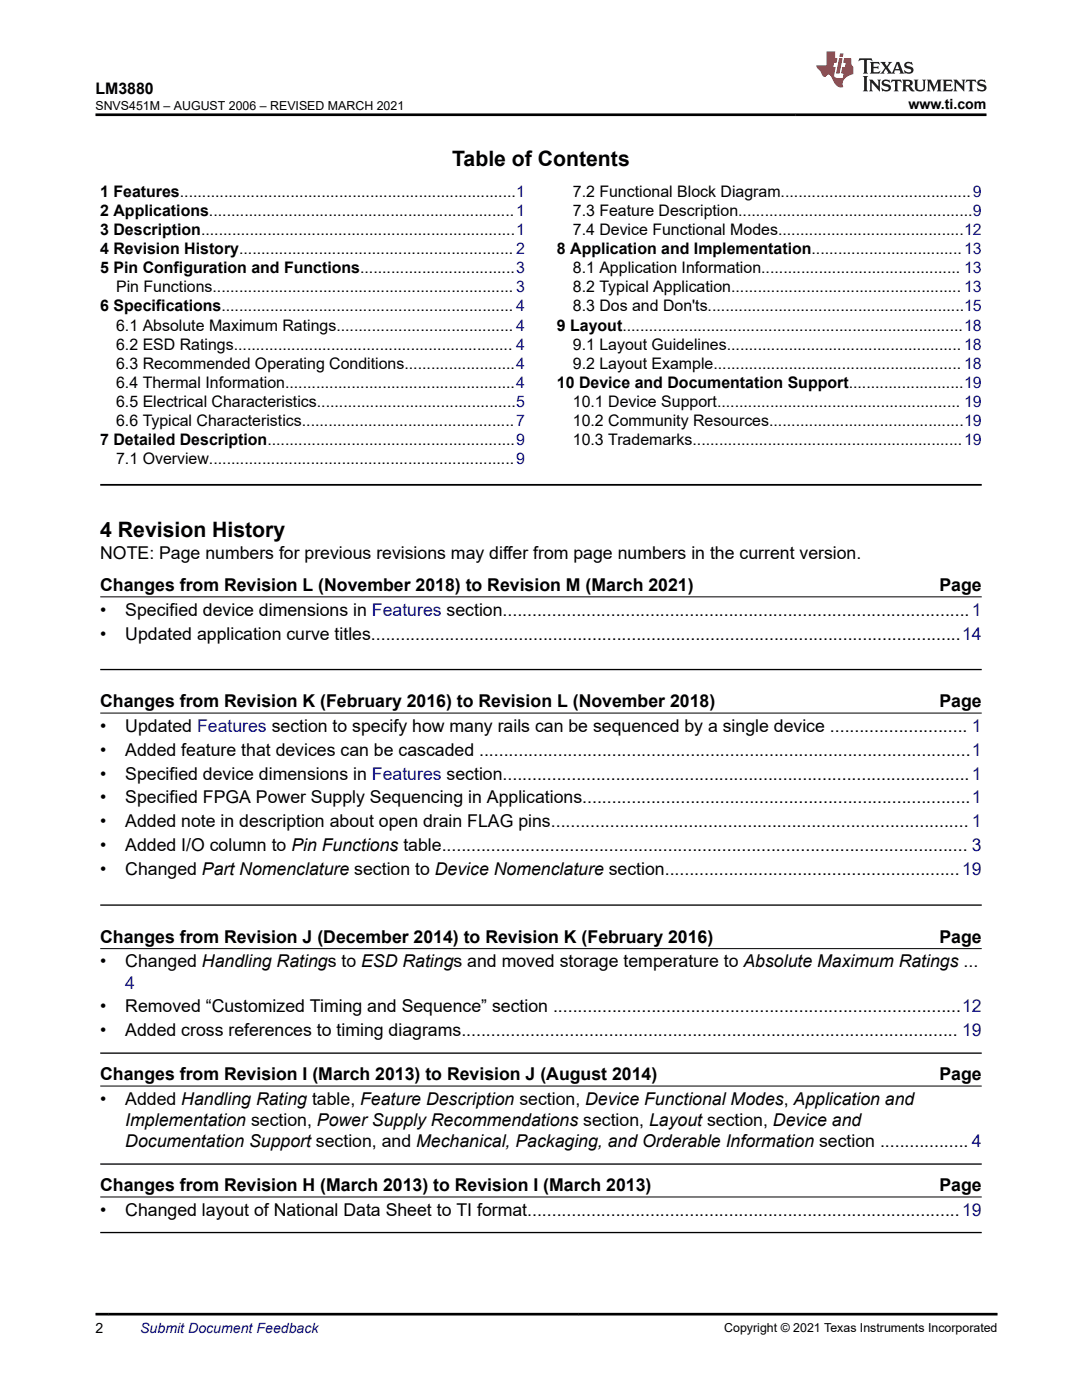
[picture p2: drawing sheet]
<svg xmlns="http://www.w3.org/2000/svg" width="216mm" height="279mm" viewBox="0 0 216 279" stroke-linecap="round" stroke-linejoin="round" font-family="sans-serif">
<defs><g id="words">
<g font-size="4.2">
<text x="90.2" y="33">Table of Contents</text>
<text x="20" y="107.2">4 Revision History</text>
</g>
<g font-size="3.5">
<text x="20" y="111.6">NOTE: Page numbers for previous revisions may differ from page numbers in the current version.</text>
<text x="20" y="117.9">Changes from Revision L (November 2018) to Revision M (March 2021)</text>
<text x="187.5" y="117.9">Page</text>
<text x="20" y="122.9">•</text>
<text x="25" y="122.9">Specified device dimensions in Features section...............................................................................................1</text>
<text x="20" y="127.6">•</text>
<text x="25" y="127.6">Updated application curve titles........................................................................................................................14</text>
<text x="20" y="141.1">Changes from Revision K (February 2016) to Revision L (November 2018)</text>
<text x="187.5" y="141.1">Page</text>
<text x="20" y="146.1">•</text>
<text x="25" y="146.1">Updated Features section to specify how many rails can be sequenced by a single device ............................ 1</text>
<text x="20" y="155.6">•</text>
<text x="20" y="150.8">•</text>
<text x="25" y="155.6">Specified device dimensions in Features section...............................................................................................1</text>
<text x="25" y="150.8">Added feature that devices can be cascaded ....................................................................................................1</text>
<text x="20" y="160.3">•</text>
<text x="25" y="160.3">Specified FPGA Power Supply Sequencing in Applications...............................................................................1</text>
<text x="20" y="165.1">•</text>
<text x="25" y="165.1">Added note in description about open drain FLAG pins..................................................................................... 1</text>
<text x="20" y="169.9">•</text>
<text x="25" y="169.9">Added I/O column to Pin Functions table........................................................................................................... 3</text>
<text x="20" y="174.6">•</text>
<text x="25" y="174.6">Changed Part Nomenclature section to Device Nomenclature section............................................................19</text>
<text x="20" y="188.1">Changes from Revision J (December 2014) to Revision K (February 2016)</text>
<text x="187.5" y="188.1">Page</text>
<text x="20" y="193.1">•</text>
<text x="25" y="193.1">Changed Handling Ratings to ESD Ratings and moved storage temperature to Absolute Maximum Ratings ...</text>
<text x="20" y="202.1">•</text>
<text x="25" y="202.1">Removed “Customized Timing and Sequence” section ...................................................................................12</text>
<text x="20" y="206.8">•</text>
<text x="25" y="206.8">Added cross references to timing diagrams..................................................................................................... 19</text>
<text x="20" y="215.6">Changes from Revision I (March 2013) to Revision J (August 2014)</text>
<text x="187.5" y="215.6">Page</text>
<text x="20" y="220.5">•</text>
<text x="25" y="220.5">Added Handling Rating table, Feature Description section, Device Functional Modes, Application and</text>
<text x="25" y="224.7">Implementation section, Power Supply Recommendations section, Layout section, Device and</text>
<text x="25" y="229">Documentation Support section, and Mechanical, Packaging, and Orderable Information section .................. 4</text>
<text x="20" y="237.7">Changes from Revision H (March 2013) to Revision I (March 2013)</text>
<text x="187.5" y="237.7">Page</text>
<text x="20" y="242.6">•</text>
<text x="25" y="242.6">Changed layout of National Data Sheet to TI format........................................................................................19</text>
</g>
<text font-size="3.5" fill="#00f" x="25" y="197.3">4</text>
<g font-size="3.2">
<text x="19.1" y="18.7">LM3880</text>
<text x="20" y="39.3">1 Features............................................................................1</text>
<text x="114.3" y="39.3">7.2 Functional Block Diagram...........................................9</text>
<text x="20" y="43.1">2 Applications.....................................................................1</text>
<text x="20" y="46.9">3 Description.......................................................................1</text>
<text x="114.3" y="43.1">7.3 Feature Description.....................................................9</text>
<text x="114.3" y="46.9">7.4 Device Functional Modes..........................................12</text>
<text x="20" y="50.7">4 Revision History.............................................................. 2</text>
<text x="111.1" y="50.7">8 Application and Implementation..................................13</text>
<text x="20" y="54.5">5 Pin Configuration and Functions...................................3</text>
<text x="23.2" y="58.3">Pin Functions.................................................................... 3</text>
<text x="114.3" y="54.5">8.1 Application Information............................................. 13</text>
<text x="114.3" y="58.3">8.2 Typical Application.................................................... 13</text>
<text x="20" y="62.2">6 Specifications.................................................................. 4</text>
<text x="23.2" y="66">6.1 Absolute Maximum Ratings........................................ 4</text>
<text x="111.1" y="66">9 Layout.............................................................................18</text>
<text x="114.3" y="62.2">8.3 Dos and Don'ts..........................................................15</text>
<text x="23.2" y="69.8">6.2 ESD Ratings............................................................... 4</text>
<text x="114.3" y="69.8">9.1 Layout Guidelines..................................................... 18</text>
<text x="23.2" y="73.6">6.3 Recommended Operating Conditions.........................4</text>
<text x="23.2" y="77.4">6.4 Thermal Information....................................................4</text>
<text x="111.1" y="77.4">10 Device and Documentation Support..........................19</text>
<text x="114.3" y="73.6">9.2 Layout Example........................................................ 18</text>
<text x="23.2" y="81.2">6.5 Electrical Characteristics.............................................5</text>
<text x="114.3" y="81.2">10.1 Device Support....................................................... 19</text>
<text x="20" y="88.8">7 Detailed Description........................................................9</text>
<text x="23.2" y="85">6.6 Typical Characteristics................................................7</text>
<text x="114.3" y="85">10.2 Community Resources............................................19</text>
<text x="114.3" y="88.8">10.3 Trademarks.............................................................19</text>
<text x="23.2" y="92.6">7.1 Overview.....................................................................9</text>
</g>
<g font-size="2.8">
<text x="181.3" y="21.8">www.ti.com</text>
<text x="19" y="266.1">2</text>
</g>
<text font-size="2.8" fill="#00f" x="28" y="266.1">Submit Document Feedback</text>
<g font-size="2.5">
<text x="19.1" y="21.9">SNVS451M – AUGUST 2006 – REVISED MARCH 2021</text>
<text x="144.5" y="265.8">Copyright © 2021 Texas Instruments Incorporated</text>
</g>
</g></defs>
<path d="M20 96.8h175.9" fill="none" stroke="#000" stroke-width=".35"/>
<path d="M20 119.1h175.9M20 142.3h175.9M20 189.3h175.9M20 216.7h175.9M20 238.9h175.9" fill="none" stroke="#000" stroke-width=".2"/>
<path d="M20 133.6h175.9M20 180.6h175.9M20 210.2h175.9M20 232.3h175.9M20 246h175.9" fill="none" stroke="#000" stroke-width=".26"/>
<path d="M171.5 11.6l-.2 .6 .5-.2h.6v.1v2.2l-.2 .4h1l-.2-.4v-2.2v-.1h.5l.6 .2-.2-.6zM173.6 12.4l.2 .3v1.6l-.2 .4h1.9l.1-.6a1.08 1.08 0 0 1-1.3 .2v-.7h.6l.4 .2v-.7l-.4 .2h-.6v-.5l.2-.2a1 1 0 0 1 1 .3l-.1-.5zM175.7 12.4l.9 1.1-1 1.2h.9l-.2-.2 .5-.8 .4 .8-.2 .2h1.6l-.2-.2 .2-.5h.9l.1 .5-.1 .2h.9l-.2-.4-.8-1.9h-.5l-.9 2.1-.9-1.1 .9-1h-.8l.2 .2-.4 .6-.4-.6 .2-.2zM179 12.8l.4 1h-.7zM180.7 12.5a.65 .65 0 0 0-.2 .7 .65 .65 0 0 0 .6 .5l.6 .1 .1 .3a.79 .79 0 0 1-.7 .4 .79 .79 0 0 1-.7-.5l.1 .7 .2-.1a.93 .93 0 0 0 1.1 0 .93 .93 0 0 0 .4-.9 1.46 1.46 0 0 0-1.2-.6l-.1-.3a1.09 1.09 0 0 1 1.2 .2l-.2-.6-.1 .1-.5-.2zM172.2 15.2l.2 .4v2.2l-.2 .4h1l-.2-.4v-2.2l.2-.4zM173.4 15.9l.2 .4v1.5l-.2 .4h.8l-.3-.4 .1-1.3 1.6 1.8v-2l.2-.4h-.7l.1 .2 .1 1.1-1.2-1.3zM176.2 16a.65 .65 0 0 0-.2 .8 .65 .65 0 0 0 .6 .4l.6 .2 .1 .2a.79 .79 0 0 1-.7 .4 .79 .79 0 0 1-.7-.5l.1 .7 .2-.1a.93 .93 0 0 0 1.1 .1 .93 .93 0 0 0 .4-1 1.46 1.46 0 0 0-1.2-.5l-.1-.4a1.09 1.09 0 0 1 1.2 .2l-.1-.6-.2 .1-.5-.1zM177.9 15.9l-.1 .6a.63 .63 0 0 1 .8-.3v1.6l-.3 .4h1l-.2-.4v-1.6a.66 .66 0 0 1 .8 .3l-.1-.6zM180 15.9l.2 .4v1.5l-.2 .4h1l-.2-.2-.1-.7h.5l.1 .2a.79 .79 0 0 0 1.2 .6l-1-.9a.61 .61 0 0 0 .6-.6 .61 .61 0 0 0-.5-.7zM180.8 16.2h.1a.47 .47 0 0 1 .5 .1 .47 .47 0 0 1 .1 .5l-.1 .1-.7 .1zM182.3 15.9l.2 .2a2.27 2.27 0 0 0 .4 2 1.04 1.04 0 0 0 1.7-.7v-1.3l.2-.2h-.8l.2 .4v1.1a.6 .6 0 0 1-.6 .6 .6 .6 0 0 1-.6-.6v-1.1l.3-.4zM184.9 15.9l.2 .4v1.5l-.2 .4h.8l-.3-.4v-1.4l.9 1.9 .9-1.9v1.4l-.3 .4h1l-.2-.4v-1.5l.2-.4h-.8l-.7 1.5-.6-1.5zM188.1 15.9l.2 .4v1.5l-.2 .4h1.9l.1-.6a1.09 1.09 0 0 1-1.3 .2v-.7h.6l.4 .2v-.6l-.4 .2h-.6v-.6l.2-.1a1.01 1.01 0 0 1 1 .3l-.1-.6zM190.2 15.9l.3 .4v1.5l-.3 .4h.8l-.2-.4v-1.3l1.6 1.8v-2l.2-.4h-.7l.2 .2v1.1l-1.2-1.3zM192.8 15.9l-.1 .6a.63 .63 0 0 1 .8-.3v1.6l-.3 .4h1l-.2-.4v-1.6a.66 .66 0 0 1 .8 .3l-.1-.6zM195.2 16a.65 .65 0 0 0-.2 .8 .65 .65 0 0 0 .6 .4l.6 .2 .2 .2a.79 .79 0 0 1-.7 .4 .79 .79 0 0 1-.7-.5l.1 .7 .2-.1a.93 .93 0 0 0 1 .1 .93 .93 0 0 0 .5-1 1.46 1.46 0 0 0-1.3-.5v-.4a1.09 1.09 0 0 1 1.2 .2l-.2-.6-.2 .1-.5-.1z" fill="#231f20"/>
<path d="M164.9 10.3v2.7h-2l.1 .4 .8 1a.95 .95 0 0 0 1 .9 .59 .59 0 0 1 .5-.4 .59 .59 0 0 1 .5 .3l.4 .8a1.59 1.59 0 0 0 2.1 1.4 1.61 1.61 0 0 1 1-2.3l1-.3-.1-1.5a1.59 1.59 0 0 1-.3-1.7h-1.5l-.2 .9h.6l-.2 .9h-.5l-.2 .9v.3l.4 .1-.1 .9h-.7a.73 .73 0 0 1-1-.7l.3-1.5h-.5l.1-.9h.5l.2-.9h-.5v-1.3zM167.4 11.6l-.6 3.1h.7l.6-3.1zM167.6 10.7l-.1 .6h.7l.1-.6z" fill="#ed1c24"/>
<path d="M19 22.9h177.8M19 262.3h180" fill="none" stroke="#000" stroke-width=".53"/>
<use href="#words"/>
</svg>
